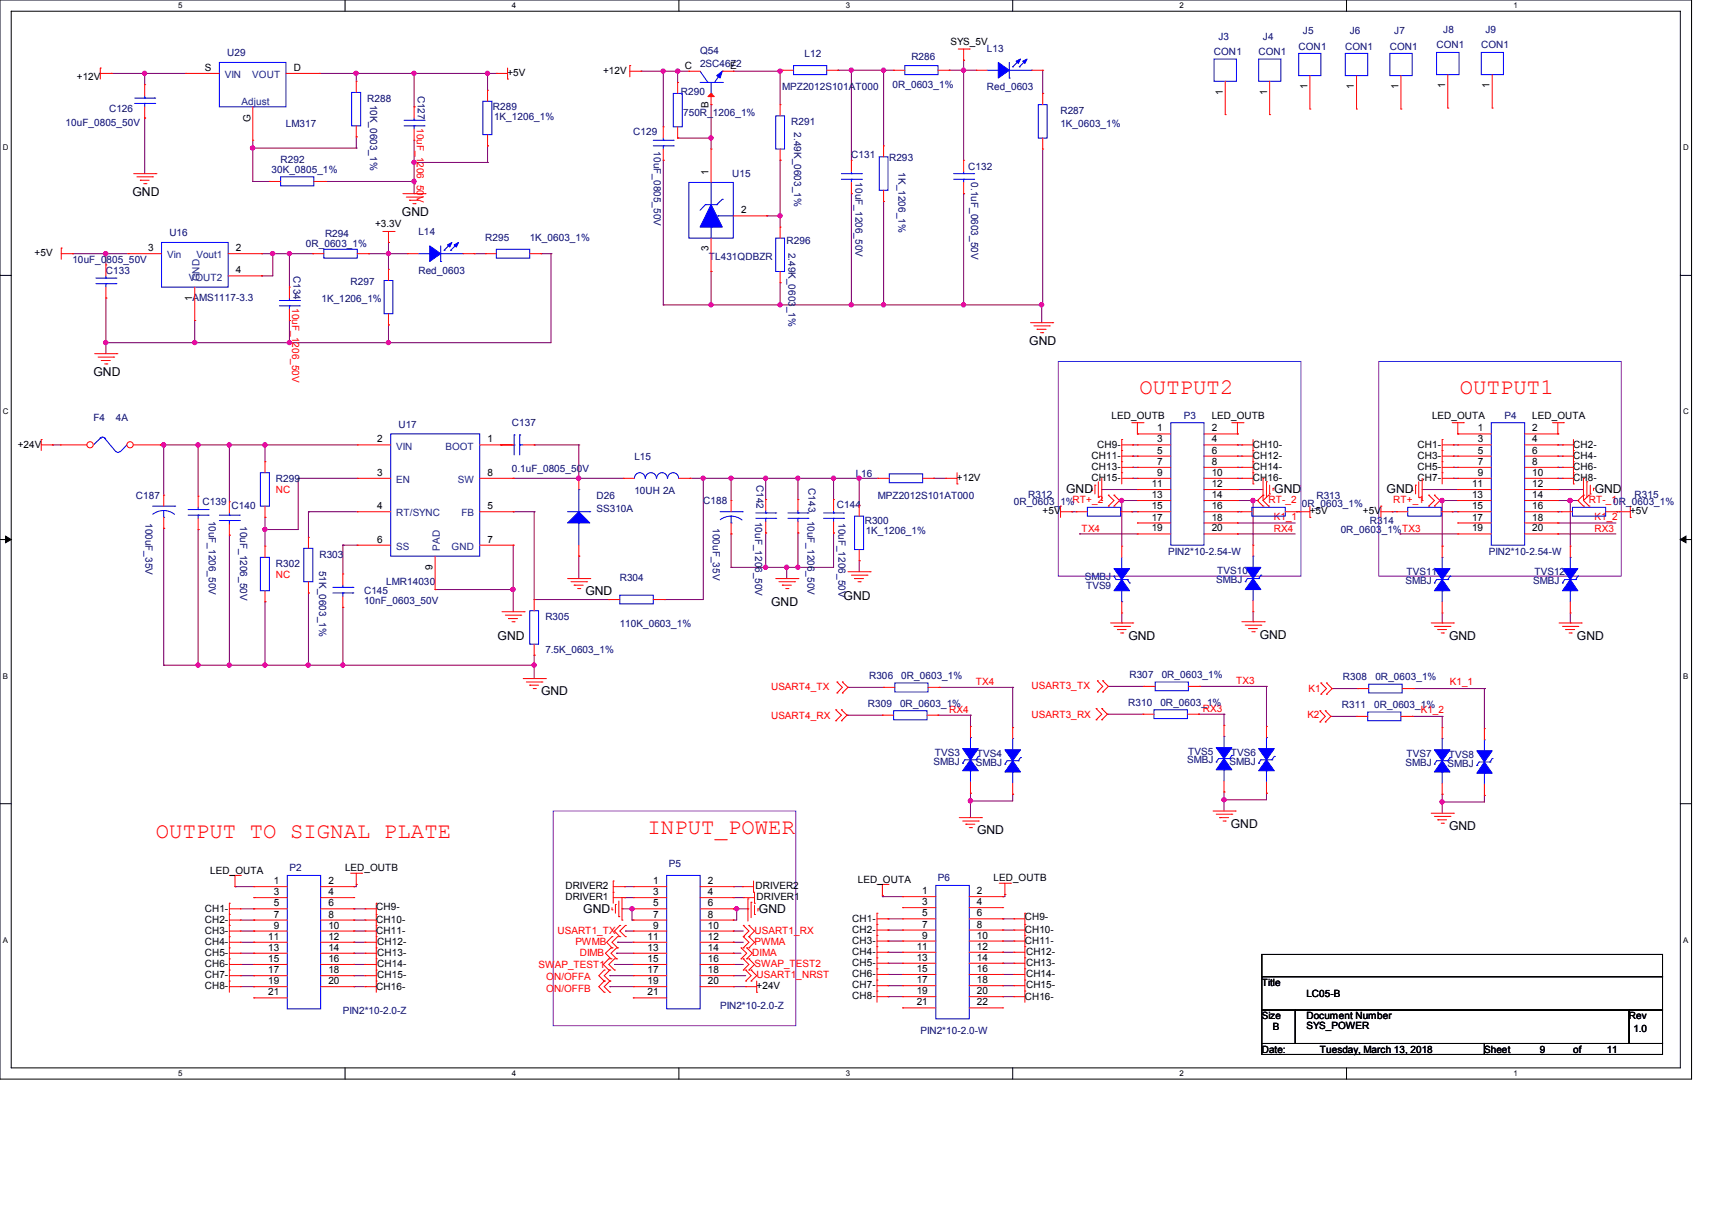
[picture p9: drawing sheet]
<svg xmlns="http://www.w3.org/2000/svg" width="297mm" height="210mm" viewBox="0 0 297 210" stroke-linecap="round" stroke-linejoin="round" font-family="sans-serif">
<defs><g id="words">
<g font-size="3.9" fill="#f00">
<text x="197.7" y="68.4">OUTPUT2</text>
<text x="253.3" y="68.4">OUTPUT1</text>
<text x="27.1" y="145.4">OUTPUT TO SIGNAL PLATE</text>
<text x="112.3" y="144.8">INPUT_POWER</text>
</g>
<g font-size="2.1">
<text x="23" y="34">GND</text>
<text x="69.7" y="37.5">GND</text>
<text x="178.6" y="59.9">GND</text>
<text x="16.2" y="65.3">GND</text>
<text x="185" y="85.6">GND</text>
<text x="221.1" y="85.6">GND</text>
<text x="240.5" y="85.6">GND</text>
<text x="276.7" y="85.6">GND</text>
<text x="101.6" y="103.3">GND</text>
<text x="133.8" y="105.2">GND</text>
<text x="146.3" y="104.1">GND</text>
<text x="86.3" y="111">GND</text>
<text x="195.8" y="111">GND</text>
<text x="218.5" y="110.8">GND</text>
<text x="251.4" y="111">GND</text>
<text x="273.6" y="111">GND</text>
<text x="93.9" y="120.7">GND</text>
<text x="213.5" y="143.6">GND</text>
<text x="169.5" y="144.8">GND</text>
<text x="251.4" y="144.1">GND</text>
<text x="101.2" y="158.5">GND</text>
<text x="131.7" y="158.5">GND</text>
</g>
<g font-size="1.7" fill="#000080">
<text x="226" y="5.9">J5</text>
<text x="234.2" y="5.9">J6</text>
<text x="241.9" y="5.9">J7</text>
<text x="250.4" y="5.7">J8</text>
<text x="257.7" y="5.7">J9</text>
<text x="39.4" y="9.7">U29</text>
<text x="121.4" y="9.4">Q54</text>
<text x="121.4" y="11.7">2SC4672</text>
<text x="139.6" y="9.9">L12</text>
<text x="158.1" y="10.5">R286</text>
<text x="171.2" y="9">L13</text>
<text x="210.6" y="9.5">CON1</text>
<text x="211.4" y="6.9">J3</text>
<text x="218.3" y="9.5">CON1</text>
<text x="219.1" y="6.9">J4</text>
<text x="225.3" y="8.6">CON1</text>
<text x="233.4" y="8.6">CON1</text>
<text x="241.1" y="8.6">CON1</text>
<text x="249.2" y="8.4">CON1</text>
<text x="256.9" y="8.4">CON1</text>
<text x="63.7" y="17.7">R288</text>
<text x="72.5" y="16.6" transform="rotate(90 72.5 16.6)">C127</text>
<text x="118.1" y="16.5">R290</text>
<text x="135.7" y="15.7">MPZ2012S101AT000</text>
<text x="154.8" y="15.3">0R_0603_1%</text>
<text x="171.2" y="15.7">Red_0603</text>
<text x="11.4" y="21.9">10uF_0805_50V</text>
<text x="18.9" y="19.4">C126</text>
<text x="49.6" y="22.1">LM317</text>
<text x="64.2" y="18.2" transform="rotate(90 64.2 18.2)">10K_0603_1%</text>
<text x="85.5" y="19">R289</text>
<text x="85.7" y="20.7">1K_1206_1%</text>
<text x="109.8" y="23.5">C129</text>
<text x="118.5" y="20.2">750R_1206_1%</text>
<text x="137.3" y="21.7">R291</text>
<text x="137.8" y="23" transform="rotate(90 137.8 23)">2.49K_0603_1%</text>
<text x="184" y="19.8">R287</text>
<text x="184" y="22.1">1K_0603_1%</text>
<text x="48.7" y="28.3">R292</text>
<text x="113.4" y="26.3" transform="rotate(90 113.4 26.3)">10uF_0805_50V</text>
<text x="147.7" y="27.5">C131</text>
<text x="154.2" y="27.9">R293</text>
<text x="155.9" y="29.9" transform="rotate(90 155.9 29.9)">1K_1206_1%</text>
<text x="168" y="29.4">C132</text>
<text x="47.1" y="30">30K_0805_1%</text>
<text x="127" y="30.8">U15</text>
<text x="148.4" y="31.7" transform="rotate(90 148.4 31.7)">10uF_1206_50V</text>
<text x="168.5" y="31.7" transform="rotate(90 168.5 31.7)">0.1uF_0603_50V</text>
<text x="29.4" y="41">U16</text>
<text x="56.4" y="41.2">R294</text>
<text x="72.6" y="40.8">L14</text>
<text x="84.2" y="41.8">R295</text>
<text x="91.9" y="41.8">1K_0603_1%</text>
<text x="12.6" y="45.6">10uF_0805_50V</text>
<text x="18.4" y="47.6">C133</text>
<text x="50.9" y="47.9" transform="rotate(90 50.9 47.9)">C134</text>
<text x="53.1" y="42.9">0R_0603_1%</text>
<text x="72.6" y="47.6">Red_0603</text>
<text x="123" y="45">TL431QDBZR</text>
<text x="136.5" y="42.4">R296</text>
<text x="136.8" y="43.9" transform="rotate(90 136.8 43.9)">2.49K_0603_1%</text>
<text x="33.4" y="52.2">AMS1117-3.3</text>
<text x="55.8" y="52.4">1K_1206_1%</text>
<text x="60.8" y="49.5">R297</text>
<text x="16.2" y="73.1">F4</text>
<text x="20.1" y="73.1">4A</text>
<text x="69.1" y="74.2">U17</text>
<text x="88.8" y="74">C137</text>
<text x="205.4" y="72.6">P3</text>
<text x="261" y="72.6">P4</text>
<text x="47.9" y="83.7">R299</text>
<text x="88.8" y="81.9">0.1uF_0805_50V</text>
<text x="110.1" y="79.8">L15</text>
<text x="148.4" y="82.7">L16</text>
<text x="23.6" y="86.6">C187</text>
<text x="35.1" y="87.7">C139</text>
<text x="40.2" y="88.3">C140</text>
<text x="103.5" y="86.6">D26</text>
<text x="103.5" y="88.9">SS310A</text>
<text x="110.1" y="85.8">10UH 2A</text>
<text x="122" y="87.5">C188</text>
<text x="131.2" y="84.2" transform="rotate(90 131.2 84.2)">C142</text>
<text x="140.3" y="84.8" transform="rotate(90 140.3 84.8)">C143</text>
<text x="145.2" y="88.1">C144</text>
<text x="152.3" y="86.6">MPZ2012S101AT000</text>
<text x="175.9" y="87.7">0R_0603_1%RT+_2</text>
<text x="178.4" y="86.4">R312</text>
<text x="225.9" y="87.9">0R_0603_1%</text>
<text x="228.4" y="86.6">R313</text>
<text x="283.6" y="86.4">R315</text>
<text x="25.2" y="90.8" transform="rotate(90 25.2 90.8)">100uF_35V</text>
<text x="36.2" y="90.3" transform="rotate(90 36.2 90.3)">10uF_1206_50V</text>
<text x="41.7" y="91.3" transform="rotate(90 41.7 91.3)">10uF_1206_50V</text>
<text x="123.7" y="91.7" transform="rotate(90 123.7 91.7)">100uF_35V</text>
<text x="131" y="90.6" transform="rotate(90 131 90.6)">10uF_1206_50V</text>
<text x="140.1" y="90.3" transform="rotate(90 140.1 90.3)">10uF_1206_50V</text>
<text x="145.5" y="90.8" transform="rotate(90 145.5 90.8)">10uF_1206_50V</text>
<text x="150" y="91">R300</text>
<text x="150.2" y="92.8">1K_1206_1%</text>
<text x="232.6" y="92.5">0R_0603_1%TX3</text>
<text x="237.6" y="91">R314</text>
<text x="47.9" y="98.3">R302</text>
<text x="55.4" y="99.1" transform="rotate(90 55.4 99.1)">51K_0603_1%</text>
<text x="55.4" y="96.8">R303</text>
<text x="67" y="101.6">LMR14030</text>
<text x="107.5" y="100.8">R304</text>
<text x="188.2" y="100.7">SMBJ</text>
<text x="202.7" y="96.4">PIN2*10-2.54-W</text>
<text x="211" y="101.2">SMBJ</text>
<text x="211.2" y="99.7">TVS10</text>
<text x="243.8" y="101.4">SMBJ</text>
<text x="244" y="99.9">TVS11</text>
<text x="258.3" y="96.4">PIN2*10-2.54-W</text>
<text x="266" y="101.4">SMBJ</text>
<text x="266.2" y="99.9">TVS12</text>
<text x="63.2" y="103.2">C145</text>
<text x="63.2" y="104.9">10nF_0603_50V</text>
<text x="94.6" y="107.6">R305</text>
<text x="188.4" y="102.2">TVS9</text>
<text x="94.6" y="113.4">7.5K_0603_1%</text>
<text x="107.5" y="108.8">110K_0603_1%</text>
<text x="150.8" y="117.9">R306</text>
<text x="156.4" y="117.9">0R_0603_1%</text>
<text x="195.9" y="117.6">R307</text>
<text x="201.5" y="117.6">0R_0603_1%</text>
<text x="233" y="118">R308</text>
<text x="238.6" y="118">0R_0603_1%</text>
<text x="150.6" y="122.7">R309</text>
<text x="156.2" y="122.7">0R_0603_1%</text>
<text x="195.7" y="122.5">R310</text>
<text x="201.3" y="122.5">0R_0603_1%</text>
<text x="232.8" y="122.9">R311</text>
<text x="238.4" y="122.9">0R_0603_1%</text>
<text x="162.2" y="131.1">TVS3</text>
<text x="169.5" y="131.4">TVS4</text>
<text x="206.1" y="131">TVS5</text>
<text x="213.5" y="131.1">TVS6</text>
<text x="244" y="131.4">TVS7</text>
<text x="251.4" y="131.5">TVS8</text>
<text x="162" y="132.7">SMBJ</text>
<text x="169.3" y="132.9">SMBJ</text>
<text x="206" y="132.5">SMBJ</text>
<text x="213.3" y="132.7">SMBJ</text>
<text x="243.8" y="132.9">SMBJ</text>
<text x="251.1" y="133.1">SMBJ</text>
<text x="50.2" y="151.2">P2</text>
<text x="116" y="150.5">P5</text>
<text x="162.7" y="153">P6</text>
<text x="59.5" y="175.9">PIN2*10-2.0-Z</text>
<text x="124.9" y="175.2">PIN2*10-2.0-Z</text>
<text x="159.7" y="179.4">PIN2*10-2.0-W</text>
</g>
<g font-size="1.7">
<text x="118.8" y="11.9">C</text>
<text x="126.7" y="11.9">E</text>
<text x="164.9" y="7.8">SYS_5V</text>
<text x="13.3" y="13.8">+12V</text>
<text x="35.6" y="12.3">S</text>
<text x="51" y="12.3">D</text>
<text x="88" y="13.2">+5V</text>
<text x="104.6" y="12.8">+12V</text>
<text x="212.1" y="16.4" transform="rotate(-90 212.1 16.4)">1</text>
<text x="219.8" y="16.4" transform="rotate(-90 219.8 16.4)">1</text>
<text x="226.8" y="15.5" transform="rotate(-90 226.8 15.5)">1</text>
<text x="234.9" y="15.5" transform="rotate(-90 234.9 15.5)">1</text>
<text x="242.6" y="15.5" transform="rotate(-90 242.6 15.5)">1</text>
<text x="250.7" y="15.3" transform="rotate(-90 250.7 15.3)">1</text>
<text x="258.4" y="15.3" transform="rotate(-90 258.4 15.3)">1</text>
<text x="43.4" y="21.3" transform="rotate(-90 43.4 21.3)">G</text>
<text x="122.9" y="18.7" transform="rotate(-90 122.9 18.7)">B</text>
<text x="122.9" y="30.3" transform="rotate(-90 122.9 30.3)">1</text>
<text x="65.1" y="39.5">+3.3V</text>
<text x="128.6" y="37">2</text>
<text x="6" y="44.5">+5V</text>
<text x="25.7" y="43.6">3</text>
<text x="40.9" y="43.6">2</text>
<text x="40.9" y="47.5">4</text>
<text x="122.9" y="43.6" transform="rotate(-90 122.9 43.6)">3</text>
<text x="33.4" y="52.2" transform="rotate(-90 33.4 52.2)">1</text>
<text x="3.1" y="77.7">+24V</text>
<text x="65.4" y="76.8">2</text>
<text x="84.6" y="76.8">1</text>
<text x="190.4" y="77.7">CH9-</text>
<text x="192.9" y="72.6">LED_OUTB</text>
<text x="200.8" y="74.9">1</text>
<text x="200.8" y="76.8">3</text>
<text x="210.2" y="72.6">LED_OUTB</text>
<text x="210.2" y="74.9">2</text>
<text x="210.2" y="76.8">4</text>
<text x="217.4" y="77.7">CH10-</text>
<text x="245.9" y="77.7">CH1-</text>
<text x="248.4" y="72.6">LED_OUTA</text>
<text x="256.3" y="74.9">1</text>
<text x="256.3" y="76.8">3</text>
<text x="265.8" y="72.6">LED_OUTA</text>
<text x="265.8" y="74.9">2</text>
<text x="265.8" y="76.8">4</text>
<text x="272.9" y="77.7">CH2-</text>
<text x="65.4" y="82.6">3</text>
<text x="84.6" y="82.6">8</text>
<text x="166" y="83.5">+12V</text>
<text x="189.4" y="79.6">CH11-</text>
<text x="189.4" y="81.5">CH13-</text>
<text x="189.4" y="83.5">CH15-</text>
<text x="200.8" y="78.7">5</text>
<text x="200.8" y="80.7">7</text>
<text x="200.8" y="82.6">9</text>
<text x="210.2" y="78.7">6</text>
<text x="210.2" y="80.7">8</text>
<text x="210.2" y="82.6">10</text>
<text x="217.4" y="83.5">CH16-</text>
<text x="217.4" y="81.5">CH14-</text>
<text x="217.4" y="79.6">CH12-</text>
<text x="245.9" y="79.6">CH3-</text>
<text x="245.9" y="81.5">CH5-</text>
<text x="245.9" y="83.5">CH7-</text>
<text x="256.3" y="78.7">5</text>
<text x="256.3" y="80.7">7</text>
<text x="256.3" y="82.6">9</text>
<text x="265.8" y="78.7">6</text>
<text x="265.8" y="80.7">8</text>
<text x="265.8" y="82.6">10</text>
<text x="272.9" y="83.5">CH8-</text>
<text x="272.9" y="81.5">CH6-</text>
<text x="272.9" y="79.6">CH4-</text>
<text x="65.4" y="88.4">4</text>
<text x="84.6" y="88.4">5</text>
<text x="180.9" y="89.3">+5V</text>
<text x="199.8" y="84.5">11</text>
<text x="199.8" y="86.4">13</text>
<text x="199.8" y="88.4">15</text>
<text x="210.2" y="84.5">12</text>
<text x="210.2" y="86.4">14</text>
<text x="210.2" y="88.4">16</text>
<text x="227.2" y="89.3">+5V</text>
<text x="236.5" y="89.3">+5V</text>
<text x="255.4" y="84.5">11</text>
<text x="255.4" y="86.4">13</text>
<text x="255.4" y="88.4">15</text>
<text x="265.8" y="84.5">12</text>
<text x="265.8" y="86.4">14</text>
<text x="265.8" y="88.4">16</text>
<text x="282.8" y="89.3">+5V</text>
<text x="65.4" y="94.2">6</text>
<text x="84.6" y="94.2">7</text>
<text x="199.8" y="90.3">17</text>
<text x="199.8" y="92.2">19</text>
<text x="210.2" y="90.3">18</text>
<text x="210.2" y="92.2">20</text>
<text x="255.4" y="90.3">17</text>
<text x="255.4" y="92.2">19</text>
<text x="265.8" y="90.3">18</text>
<text x="265.8" y="92.2">20</text>
<text x="75.1" y="98.8" transform="rotate(-90 75.1 98.8)">9</text>
<text x="36.5" y="151.6">LED_OUTA</text>
<text x="47.5" y="153.5">1</text>
<text x="47.5" y="155.4">3</text>
<text x="57" y="153.5">2</text>
<text x="57" y="155.4">4</text>
<text x="59.9" y="151.2">LED_OUTB</text>
<text x="98.1" y="154.3">DRIVER2</text>
<text x="113.3" y="153.5">1</text>
<text x="113.3" y="155.4">3</text>
<text x="122.8" y="153.5">2</text>
<text x="122.8" y="155.4">4</text>
<text x="131.1" y="154.3">DRIVER2</text>
<text x="148.8" y="153.2">LED_OUTA</text>
<text x="160" y="155.2">1</text>
<text x="169.5" y="155.2">2</text>
<text x="172.4" y="153">LED_OUTB</text>
<text x="35.5" y="158.2">CH1-</text>
<text x="35.5" y="160.1">CH2-</text>
<text x="47.5" y="157.3">5</text>
<text x="47.5" y="159.3">7</text>
<text x="47.5" y="161.2">9</text>
<text x="57" y="157.3">6</text>
<text x="57" y="159.3">8</text>
<text x="57" y="161.2">10</text>
<text x="65.3" y="158">CH9-</text>
<text x="65.3" y="160.1">CH10-</text>
<text x="98.1" y="156.3">DRIVER1</text>
<text x="113.3" y="157.3">5</text>
<text x="113.3" y="159.3">7</text>
<text x="113.3" y="161.2">9</text>
<text x="122.8" y="157.3">6</text>
<text x="122.8" y="159.3">8</text>
<text x="122.8" y="161.2">10</text>
<text x="131.3" y="156.3">DRIVER1</text>
<text x="147.9" y="159.9">CH1-</text>
<text x="147.9" y="161.8">CH2-</text>
<text x="160" y="157.1">3</text>
<text x="160" y="159">5</text>
<text x="160" y="161">7</text>
<text x="169.5" y="157.1">4</text>
<text x="169.5" y="159">6</text>
<text x="169.5" y="161">8</text>
<text x="177.8" y="159.7">CH9-</text>
<text x="177.8" y="161.8">CH10-</text>
<text x="35.5" y="162.1">CH3-</text>
<text x="35.5" y="165.9">CH5-</text>
<text x="35.5" y="167.9">CH6-</text>
<text x="35.5" y="164">CH4-</text>
<text x="46.5" y="163.1">11</text>
<text x="46.5" y="165">13</text>
<text x="46.5" y="167">15</text>
<text x="57" y="163.1">12</text>
<text x="57" y="165">14</text>
<text x="57" y="167">16</text>
<text x="65.3" y="162.1">CH11-</text>
<text x="65.4" y="164">CH12-</text>
<text x="65.4" y="165.9">CH13-</text>
<text x="65.4" y="167.9">CH14-</text>
<text x="112.3" y="163.1">11</text>
<text x="112.3" y="165">13</text>
<text x="112.3" y="167">15</text>
<text x="122.8" y="163.1">12</text>
<text x="122.8" y="165">14</text>
<text x="122.8" y="167">16</text>
<text x="147.9" y="163.8">CH3-</text>
<text x="147.9" y="167.6">CH5-</text>
<text x="147.9" y="165.7">CH4-</text>
<text x="159" y="164.8">11</text>
<text x="159" y="166.8">13</text>
<text x="160" y="162.9">9</text>
<text x="169.5" y="162.9">10</text>
<text x="169.5" y="164.8">12</text>
<text x="169.5" y="166.8">14</text>
<text x="177.8" y="163.8">CH11-</text>
<text x="178" y="165.7">CH12-</text>
<text x="178" y="167.6">CH13-</text>
<text x="35.5" y="169.8">CH7-</text>
<text x="35.5" y="171.7">CH8-</text>
<text x="46.5" y="168.9">17</text>
<text x="46.5" y="170.8">19</text>
<text x="46.5" y="172.8">21</text>
<text x="57" y="168.9">18</text>
<text x="57" y="170.8">20</text>
<text x="65.3" y="171.9">CH16-</text>
<text x="65.4" y="169.8">CH15-</text>
<text x="112.3" y="168.9">17</text>
<text x="112.3" y="170.8">19</text>
<text x="112.3" y="172.8">21</text>
<text x="122.8" y="168.9">18</text>
<text x="122.8" y="170.8">20</text>
<text x="131.3" y="171.7">+24V</text>
<text x="147.9" y="171.5">CH7-</text>
<text x="147.9" y="169.6">CH6-</text>
<text x="147.9" y="173.4">CH8-</text>
<text x="159" y="168.7">15</text>
<text x="159" y="170.6">17</text>
<text x="159" y="172.6">19</text>
<text x="169.5" y="168.7">16</text>
<text x="169.5" y="170.6">18</text>
<text x="169.5" y="172.6">20</text>
<text x="177.8" y="173.6">CH16-</text>
<text x="178" y="169.6">CH14-</text>
<text x="178" y="171.5">CH15-</text>
<text x="218.9" y="171.1">Title</text>
<text x="226.6" y="173.1">LC05-B</text>
<text x="159" y="174.5">21</text>
<text x="169.5" y="174.5">22</text>
<text x="218.9" y="176.9">Size</text>
<text x="220.8" y="178.8">B</text>
<text x="226.6" y="176.9">Document Number</text>
<text x="226.6" y="178.6">SYS_POWER</text>
<text x="282.6" y="176.9">Rev</text>
<text x="283.4" y="179">1.0</text>
<text x="218.9" y="182.7">Date:</text>
<text x="229" y="182.7">Tuesday, March 13, 2018</text>
<text x="257.5" y="182.7">Sheet</text>
<text x="267.1" y="182.7">9</text>
<text x="272.9" y="182.7">of</text>
<text x="278.7" y="182.7">11</text>
</g>
<g font-size="1.7" fill="#004080">
<text x="39" y="13.5">VIN</text>
<text x="43.8" y="13.5">VOUT</text>
<text x="41.9" y="18.2">Adjust</text>
<text x="29" y="44.8">Vin</text>
<text x="34.1" y="44.8">Vout1</text>
<text x="32.8" y="48.7">VOUT2</text>
<text x="34.6" y="48.9" transform="rotate(-90 34.6 48.9)">GND</text>
<text x="68.7" y="78">VIN</text>
<text x="68.7" y="83.8">EN</text>
<text x="77.3" y="78">BOOT</text>
<text x="79.4" y="83.8">SW</text>
<text x="68.7" y="89.6">RT/SYNC</text>
<text x="80" y="89.6">FB</text>
<text x="68.7" y="95.4">SS</text>
<text x="76.3" y="95.5" transform="rotate(-90 76.3 95.5)">PAD</text>
<text x="78.4" y="95.4">GND</text>
</g>
<g font-size="1.7" fill="#f00">
<text x="72.3" y="22.2" transform="rotate(90 72.3 22.2)">10uF_1206_50V</text>
<text x="50.7" y="53.5" transform="rotate(90 50.7 53.5)">10uF_1206_50V</text>
<text x="47.9" y="85.6">NC</text>
<text x="220.1" y="87.3">RT-_2</text>
<text x="241.7" y="87.3">RT+_1</text>
<text x="275.6" y="87.3">RT-_10R_0603_1%</text>
<text x="187.6" y="92.3">TX4</text>
<text x="221" y="92.3">RX4</text>
<text x="221" y="90.2">K1_1</text>
<text x="276.6" y="92.3">RX3</text>
<text x="276.6" y="90.2">K1_2</text>
<text x="47.9" y="100.3">NC</text>
<text x="133.8" y="119.8">USART4_TX</text>
<text x="169.3" y="118.9">TX4</text>
<text x="179" y="119.6">USART3_TX</text>
<text x="214.4" y="118.7">TX3</text>
<text x="251.5" y="118.9">K1_1</text>
<text x="133.8" y="124.8">USART4_RX</text>
<text x="164.7" y="123.7">RX4</text>
<text x="179" y="124.6">USART3_RX</text>
<text x="208.7" y="123.6">RX3</text>
<text x="226.8" y="124.6">K2</text>
<text x="227" y="120.1">K1</text>
<text x="246.5" y="123.7">K1_2</text>
<text x="96.7" y="162.1">USART1_TX</text>
<text x="99.8" y="164">PWMB</text>
<text x="100.6" y="165.9">DIMB</text>
<text x="130.5" y="165.9">DIMA</text>
<text x="130.9" y="162.1">USART1_RX</text>
<text x="130.9" y="164">PWMA</text>
<text x="130.9" y="167.9">SWAP_TEST2</text>
<text x="93.4" y="168">SWAP_TEST1</text>
<text x="94.8" y="170.1">ON/OFFA</text>
<text x="94.8" y="172.1">ON/OFFB</text>
<text x="131.3" y="169.8">USART1_NRST</text>
</g>
<g font-size="1.4">
<text x="30.9" y="1.4">5</text>
<text x="88.8" y="1.4">4</text>
<text x="146.7" y="1.4">3</text>
<text x="204.6" y="1.4">2</text>
<text x="262.6" y="1.4">1</text>
<text x=".5" y="26.1">D</text>
<text x="292" y="26.1">D</text>
<text x=".5" y="71.9">C</text>
<text x="292" y="71.9">C</text>
<text x=".5" y="117.8">B</text>
<text x="292" y="117.8">B</text>
<text x=".5" y="163.6">A</text>
<text x="292" y="163.6">A</text>
<text x="30.9" y="186.8">5</text>
<text x="88.8" y="186.8">4</text>
<text x="146.7" y="186.8">3</text>
<text x="204.6" y="186.8">2</text>
<text x="262.6" y="186.8">1</text>
</g>
</g></defs>
<path d="M0 0h293.5v187.3h-293.5zM1.9 1.9h289.6v183.4h-289.6z" fill="none" stroke="#000" stroke-width=".17"/>
<g fill="#fff">
<path d="M30.9 .2h.8v1.5h-.8z"/>
<path d="M30.9 185.5h.8v1.6h-.8z"/>
</g>
<path d="M59.9 0v1.9M59.9 185.3v2" fill="none" stroke="#000" stroke-width=".17"/>
<g fill="#fff">
<path d="M88.8 .2h.8v1.5h-.8z"/>
<path d="M88.8 185.5h.8v1.6h-.8z"/>
</g>
<path d="M117.8 0v1.9M117.8 185.3v2" fill="none" stroke="#000" stroke-width=".17"/>
<g fill="#fff">
<path d="M146.7 .2h.8v1.5h-.8z"/>
<path d="M146.7 185.5h.8v1.6h-.8z"/>
</g>
<path d="M175.7 0v1.9M175.7 185.3v2" fill="none" stroke="#000" stroke-width=".17"/>
<g fill="#fff">
<path d="M204.6 .2h.8v1.5h-.8z"/>
<path d="M204.6 185.5h.8v1.6h-.8z"/>
</g>
<path d="M233.6 0v1.9M233.6 185.3v2" fill="none" stroke="#000" stroke-width=".17"/>
<g fill="#fff">
<path d="M262.6 .2h.7v1.5h-.7z"/>
<path d="M262.6 185.5h.7v1.6h-.7z"/>
<path d="M.5 24.8h1v1.6h-1z"/>
<path d="M292 24.8h1v1.6h-1z"/>
<path d="M.5 70.7h1v1.5h-1z"/>
<path d="M292 70.7h1v1.5h-1z"/>
</g>
<path d="M0 47.8h1.9M291.5 47.8h2" fill="none" stroke="#000" stroke-width=".17"/>
<g fill="#fff">
<path d="M.5 116.5h.9v1.6h-.9z"/>
<path d="M292 116.5h.9v1.6h-.9z"/>
</g>
<path d="M0 93.6h1.9M291.5 93.6h2" fill="none" stroke="#000" stroke-width=".17"/>
<path d="M1 93l.9 .6-.9 .6zM291.5 93.6l1-.6v1.2z" fill="#000" stroke="#000" stroke-width=".17"/>
<g fill="#fff">
<path d="M.5 162.4h.9v1.5h-.9z"/>
<path d="M292 162.4h.9v1.5h-.9z"/>
</g>
<path d="M0 139.5h1.9M291.5 139.5h2M218.9 165.7h69.5v3.8h-69.5zM218.9 169.5h69.5v5.8h-69.5zM218.9 175.3h5.8v5.8h-5.8zM224.7 175.3h57.9v5.8h-57.9zM282.6 175.3h5.8v5.8h-5.8zM218.9 181.1h38.6v1.9h-38.6zM257.5 181.1h30.9v1.9h-30.9z" fill="none" stroke="#000" stroke-width=".17"/>
<path d="M183.6 62.7h42.1v37.3h-42.1zM239.2 62.7h42.1v37.3h-42.1zM96 140.8h42v37.2h-42z" fill="none" stroke="#8000ff" stroke-width=".17"/>
<g fill="none" stroke="#800040" stroke-width=".17">
<path d="M19.3 12.7h.1M19.3 12.7h13M25.1 12.7h.1M25.1 12.7v2M55.4 12.7h30.7M61.8 12.7h.1M61.8 12.7v1.4M71.8 18.5h.1M71.8 12.7h.1M71.8 12.7v5.8M84.6 12.7h.1M84.6 12.7v3"/>
<path d="M86.1 12.7h.1M111.2 12.4h.1M111.2 12.4h8.3M115.1 12.4h.1M115.1 12.4v9.6M117.6 12.4h.1M117.6 12.4v1.9M123.4 18.2h.1M123.4 18.2v7.7M127.2 12.4h.1M127.2 12.4h8.1M135.3 12.2h.1"/>
<path d="M135.3 12.4h.1M135.3 12.2h.4M135.3 12.2v6M145.4 12.2h.1M145.4 12.2h9.6M147.7 12.2h.1M147.7 12.2v15.6M153.3 12.2h.1M153.3 12.2v13.1M164.7 12.2h.1M164.7 12.2h4.6M167.2 12.2h.1"/>
<path d="M167.2 10.5h.1M167.2 10.5v17.3M180.9 16.2h.1M180.9 12.2v4M25.1 20.5h.1M25.1 20.5v9.6M43.9 25.7h.1M43.9 31.5h.1M43.9 24.3v7.2M43.9 25.7h17.9M43.9 31.5h2.8M46.7 31.5h.1"/>
<path d="M56.4 31.5h15.4M61.8 25.7h.1M61.8 23.7h.1M61.8 23.7v2M71.8 28.2h.1M71.8 31.5h.1M71.8 33.6h.1M71.8 24.3v9.3M71.8 28.2h12.8M84.6 28.2h.1M84.6 25.3h.1M84.6 25.3v2.9"/>
<path d="M115.1 27.8h.1M115.1 27.8v25.1M117.6 24h.1M117.6 24h5.8M123.4 24h.1M133 37.5h.1M133 37.5h2.3M135.3 37.5h.1M135.3 27.8h.1M135.3 27.8v11.6M147.7 33.6h.1M147.7 33.6v19.3"/>
<path d="M153.3 35h.1M153.3 35v17.9M167.2 33.6h.1M167.2 33.6v19.3M180.9 25.9v27M12.6 44h.1M12.6 44h9.6M18.4 51.7h.1M18.4 59.5h.1M18.4 44h.1M18.4 44v2M18.4 51.7v9.7"/>
<path d="M33.8 55.6h.1M33.8 59.5h.1M33.8 55.6v3.9M45.4 44h.1M45.4 47.9h.1M45.4 44h8.9M47.3 44h.1M47.3 44v3.9h-1.9M50.2 44h.1M50.2 55.6h.1M50.2 44v5.8M50.2 55.6v3.9"/>
<path d="M54.3 44h.1M63.9 44h.1M63.9 44h6.8M67.4 59.5h.1M67.4 42.1h.1M67.4 44h.1M67.4 56.4h.1M67.4 42.1v4.6M67.4 56.4v3.1M82.3 44h.1M82.3 44h1.9M93.9 44h.1"/>
<path d="M93.9 44h1.7M95.6 44h.1M95.6 44v15.5h-77.2M115.1 52.9h.1M115.1 52.9h65.8M123.4 47.1h.1M123.4 52.9h.1M123.4 47.1v5.8M135.3 52.9h.1M135.3 49.1h.1M135.3 49.1v3.8M147.7 52.9h.1"/>
<path d="M153.3 52.9h.1M180.7 52.9h.1M180.7 52.9v3.1M180.9 52.9h.1M9.1 77.2h.1M9.1 77.2h1.4M27.8 77.2h.1M27.8 77.2h34.2M28.4 77.2h.1M28.4 77.2v8.7M34.4 77.2h.1M34.4 77.2v8.9"/>
<path d="M39.8 77.2h.1M39.8 77.2v9.9M46 77.2h.1M46 77.2v2.9M86.9 77.2h.1M86.9 77.2h2.1M92.7 77.2h.1M92.7 77.2h7.7M100.4 77.2h.1M100.4 77.2v5.8M196.5 77.2h.1M196.5 79.2h.1"/>
<path d="M196.5 77.2h.8M196.5 79.2h.8M214.7 79.2h.1M214.7 77.2h.1M214.7 77.2h.7M214.7 79.2h.7M252.1 77.2h.1M252.1 79.2h.1M252.1 77.2h.8M252.1 79.2h.8M270.3 79.2h.1M270.3 77.2h.1"/>
<path d="M270.3 77.2h.8M270.3 79.2h.8M28.4 91.7h.1M28.4 91.7v23.7M34.4 91.9h.1M34.4 91.9v23.5M39.8 92.9h.1M39.8 92.9v22.5M46 89.8h.1M46 91.9h.1M46 89.8v5M51.7 83h.1"/>
<path d="M51.7 83h10.3M51.7 83v8.9h-5.7M53.5 88.8h.1M53.5 88.8v4.5M53.5 88.8h8.5M59.5 94.6h.1M59.5 94.6v5M59.5 94.6h2.5M89 94.6h.1M89 88.8h.1M89 83h.1M89 83h19.1"/>
<path d="M89 88.8h3.7M89 94.6v11.6M92.7 88.8h.1M92.7 88.8v15.3M100.4 96.5h.1M100.4 83h.1M100.4 96.5v3.9M119.7 83h.1M119.7 83h32.6M122 83h.1M122 83v21.1h-6.7M126.8 98.5h.1"/>
<path d="M126.8 92.7h.1M126.8 83h.1M126.8 83v3.9M126.8 92.7v5.8M132.8 83h.1M132.8 98.5h.1M132.8 92.5h.1M132.8 83v3.7M132.8 92.5v6M136.5 98.5h.1M136.5 98.5v1.9M138.4 98.5h.1"/>
<path d="M138.4 92.5h.1M138.4 83h.1M138.4 83v3.7M138.4 92.5v6M144.6 83h.1M144.6 92.5h.1M144.6 92.5v6h-17.8M144.6 83v3.7M149.1 83h.1M149.1 97.3h.1M149.1 83v4.7M149.1 97.3v1.9"/>
<path d="M162 83h.1M162 83h2.1M185.9 88.8h.1M185.9 88.8h.8M187.3 92.7h.1M187.3 92.7h10M191.1 85h.1M191.1 85h6.2M194.2 86.9h3.1M194.6 86.9h.1M194.6 86.9v7.9M196.3 88.8h.1"/>
<path d="M196.3 88.8h1M196.5 81.1h.1M196.5 83h.1M196.5 81.1h.8M196.5 83h.8M197.3 86.9h.1M214.7 83h.1M214.7 81.1h.1M214.7 85h.1M214.7 92.7h.1M214.7 90.8h.1M214.7 88.8h.1"/>
<path d="M214.7 81.1h.7M214.7 83h.7M214.7 88.8h.6M214.7 85h4.4M214.7 92.7h10M214.7 86.9h3.4M214.7 90.8h10M217.4 86.9h.1M217.4 86.9v7.7M218.1 86.9h.1M224.9 88.8h.1M224.9 88.8h.4"/>
<path d="M241.5 88.8h.1M241.5 88.8h.8M242.9 92.7h.1M242.9 92.7h10M246.7 85h.1M246.7 85h6.2M249.8 86.9h3.1M250.2 86.9h.1M250.2 94.8h.1M250.2 86.9v7.9M251.9 88.8h.1M251.9 88.8h1"/>
<path d="M252.1 81.1h.1M252.1 83h.1M252.1 81.1h.8M252.1 83h.8M252.9 86.9h.1M270.3 83h.1M270.3 81.1h.1M270.3 92.7h.1M270.3 85h.1M270.3 90.8h.1M270.3 88.8h.1M270.3 81.1h.8"/>
<path d="M270.3 83h.8M270.3 88.8h.5M270.3 85h4.4M270.3 92.7h10M270.3 86.9h3.4M270.3 90.8h10M272.4 86.9h.1M272.4 86.9v7.9M273.7 86.9h.1M280.5 88.8h.1M280.5 88.8h.4M28.4 115.4h.1"/>
<path d="M28.4 115.4h64.3M34.4 115.4h.1M39.8 115.4h.1M46 115.4h.1M46 104.4h.1M46 104.4v11M53.5 102.9h.1M53.5 115.4h.1M53.5 102.9v12.5M59.5 115.4h.1M59.5 105.4h.1M59.5 105.4v10"/>
<path d="M75.5 102.3h.1M75.5 102.3h13.5M89 102.3h.1M92.7 113.7h.1M92.7 104.1h.1M92.7 115.4h.1M92.7 113.7v4.1M92.7 104.1h12.9M115.3 104.1h.1M147.1 119.3h.1M147.1 119.3h6.2M162.9 119.3h.1"/>
<path d="M162.9 119.3h12.8M175.7 119.3h.1M175.7 119.3v7M192.3 119.1h.1M192.3 119.1h6.2M194.6 108.1h.1M194.6 106.4v1.7M208.1 119.1h.1M208.1 119.1h11.6M217.4 107.9h.1M217.4 106.2v1.7M219.7 119.1h.1"/>
<path d="M219.7 119.1v7M231.1 119.5h.1M231.1 119.5h4.4M245.2 119.5h12.3M250.2 108.1h.1M250.2 106.4v1.7M257.5 119.5h.1M257.5 119.5v6.9M272.4 108.1h.1M272.4 106.4v1.7M146.9 124.1h.1M146.9 124.1h6.2"/>
<path d="M162.7 124.1h.1M162.7 124.1h5.7M168.4 124.1h.1M168.4 137.7h.1M168.4 139h.1M168.4 124.1v2M168.4 137.7v4.2M175.7 137.8h.1M175.7 137.8v1.2h-7.3M192.1 124h.1M192.1 124h6.2M207.9 124h.1"/>
<path d="M207.9 124h4.4M212.3 124h.1M212.3 137.5h.1M212.3 138.8h.1M212.3 124v1.9M212.3 137.5v3.3M219.7 137.7h.1M219.7 137.7v1.1h-7.4M230.9 124.3h.1M230.9 124.3h4.4M245 124.3h.1M245 124.3h5.2"/>
<path d="M250.2 124.3h.1M250.2 137.8h.1M250.2 139.2h.1M250.2 124.3v2M250.2 137.8v3.3M257.5 138h.1M257.5 138v1.2h-7.3M40.8 153.9h.1M40.8 153.9h3.2M41.7 157.7h2.3M41.7 159.7h2.3M44 157.7h.1"/>
<path d="M44 159.7h.1M61.4 157.7h.1M61.4 159.7h.1M61.4 153.9h.1M61.4 157.7h1.9M61.4 159.7h1.9M61.8 153.5h.1M61.8 153.5v.4h-.4M107.9 157.7h.1M107.9 157.7h2M108.3 155.8h.1M108.3 153.9h.1"/>
<path d="M108.3 155.8h1.6M108.3 153.9h1.6M109.6 157.7h.1M109.6 159.7h.1M109.6 157.7v2M109.6 159.7h.3M127.2 155.8h.1M127.2 157.7h.1M127.2 159.7h.1M127.2 153.9h.1M127.2 155.8h1.7M127.2 157.7h2.6"/>
<path d="M127.2 153.9h1.6M127.8 157.7h.1M127.8 157.7v2h-.6M129.8 157.7h.1M129.8 157.7v.2M153.1 155.4h.1M153.1 155.6h.1M153.1 155.4v.2M153.1 155.6h3.5M154.1 159.5h.1M154.1 159.5h2.5M173.9 155.6h.1"/>
<path d="M173.9 159.5h.1M173.9 159.5h2M174.3 155.2h.1M174.3 155.2v.4h-.4M41.7 161.6h2.3M41.7 163.5h2.3M41.7 171.2h2.3M41.7 169.3h2.3M41.7 165.4h2.3M41.7 167.4h2.3M44 161.6h.1M44 163.5h.1"/>
<path d="M44 165.4h.1M44 167.4h.1M44 169.3h.1M44 171.2h.1M61.4 161.6h.1M61.4 163.5h.1M61.4 165.4h.1M61.4 167.4h.1M61.4 169.3h.1M61.4 171.2h.1M61.4 161.6h1.9M61.4 163.5h1.9"/>
<path d="M61.4 171.2h1.9M61.4 169.3h1.9M61.4 165.4h1.9M61.4 167.4h1.9M105.8 169.3h.1M105.8 171.2h.1M105.8 171.2h4.1M105.8 169.3h4.1M106.6 167.4h.1M106.6 167.4h3.3M107 165.4h.1M107 165.4h2.9"/>
<path d="M107.1 163.5h.1M107.1 163.5h2.8M108.5 161.6h.1M108.5 161.6h1.4M127.2 161.6h.1M127.2 163.5h.1M127.2 171.2h.1M127.2 169.3h.1M127.2 165.4h.1M127.2 167.4h.1M127.2 161.6h1.7M127.2 163.5h1.7"/>
<path d="M127.2 171.2h2.2M127.2 169.3h2.2M127.2 165.4h1.4M127.2 167.4h1.7M154.1 161.4h.1M154.1 163.3h.1M154.1 165.3h.1M154.1 167.2h.1M154.1 169.1h.1M154.1 171.1h.1M154.1 173h.1M154.1 161.4h2.5"/>
<path d="M154.1 163.3h2.5M154.1 165.3h2.5M154.1 167.2h2.5M154.1 169.1h2.5M154.1 171.1h2.5M154.1 173h2.5M173.9 161.4h.1M173.9 163.3h.1M173.9 165.3h.1M173.9 167.2h.1M173.9 169.1h.1M173.9 171.1h.1"/>
<path d="M173.9 173h.1M173.9 161.4h2M173.9 163.3h2M173.9 165.3h2M173.9 167.2h2M173.9 169.1h2M173.9 171.1h2M173.9 173h2"/>
</g>
<g fill="#f0f" stroke="#f0f" stroke-width=".17">
<circle cx="50.2" cy="44" r=".36"/>
<circle cx="18.3" cy="44" r=".37"/>
<circle cx="18.3" cy="59.5" r=".37"/>
<circle cx="50.2" cy="59.5" r=".36"/>
<circle cx="33.8" cy="59.5" r=".37"/>
<circle cx="47.3" cy="44" r=".37"/>
<circle cx="67.4" cy="59.5" r=".36"/>
<circle cx="109.7" cy="157.7" r=".37"/>
<circle cx="127.8" cy="157.7" r=".36"/>
<circle cx="149" cy="83" r=".36"/>
<circle cx="144.6" cy="83" r=".36"/>
<circle cx="53.5" cy="115.4" r=".37"/>
<circle cx="46" cy="115.4" r=".36"/>
<circle cx="92.6" cy="115.4" r=".36"/>
<circle cx="59.5" cy="115.4" r=".36"/>
<circle cx="45.9" cy="77.2" r=".37"/>
<circle cx="89" cy="102.3" r=".37"/>
<circle cx="138.4" cy="98.4" r=".36"/>
<circle cx="100.4" cy="83" r=".37"/>
<circle cx="122" cy="83" r=".36"/>
<circle cx="138.4" cy="83" r=".36"/>
<circle cx="132.8" cy="83" r=".36"/>
<circle cx="126.8" cy="83" r=".36"/>
<circle cx="136.5" cy="98.4" r=".36"/>
<circle cx="132.8" cy="98.4" r=".36"/>
<circle cx="39.8" cy="77.2" r=".37"/>
<circle cx="34.3" cy="77.2" r=".37"/>
<circle cx="28.4" cy="77.2" r=".37"/>
<circle cx="39.8" cy="115.4" r=".36"/>
<circle cx="34.4" cy="115.4" r=".36"/>
<circle cx="46" cy="91.9" r=".36"/>
<circle cx="67.4" cy="44" r=".36"/>
<circle cx="25.1" cy="12.7" r=".36"/>
<circle cx="43.8" cy="25.7" r=".37"/>
<circle cx="71.8" cy="12.7" r=".36"/>
<circle cx="84.6" cy="12.7" r=".36"/>
<circle cx="71.8" cy="28.2" r=".36"/>
<circle cx="61.8" cy="12.7" r=".37"/>
<circle cx="117.6" cy="12.3" r=".37"/>
<circle cx="123.3" cy="23.9" r=".36"/>
<circle cx="135.3" cy="12.3" r=".36"/>
<circle cx="135.3" cy="37.4" r=".36"/>
<circle cx="115" cy="12.3" r=".36"/>
<circle cx="153.3" cy="12.2" r=".36"/>
<circle cx="147.7" cy="12.2" r=".36"/>
<circle cx="167.2" cy="52.9" r=".36"/>
<circle cx="153.3" cy="52.9" r=".36"/>
<circle cx="147.7" cy="52.9" r=".36"/>
<circle cx="167.2" cy="12.2" r=".36"/>
<circle cx="123.3" cy="52.9" r=".36"/>
<circle cx="135.3" cy="52.9" r=".36"/>
<circle cx="71.8" cy="31.5" r=".36"/>
<circle cx="180.7" cy="52.9" r=".37"/>
<circle cx="168.3" cy="139" r=".37"/>
<circle cx="212.4" cy="138.8" r=".37"/>
<circle cx="250.2" cy="139.2" r=".36"/>
<circle cx="194.6" cy="86.9" r=".37"/>
<circle cx="217.3" cy="86.9" r=".37"/>
<circle cx="250.2" cy="86.9" r=".37"/>
<circle cx="272.4" cy="86.9" r=".38"/>
</g>
<g fill="none" stroke="#f00" stroke-width=".17">
<path d="M17.4 11.8h.1M17.4 12.7h1.9M17.4 11.8v1.9M19.3 12.7h.1M25.1 14.7h.1M25.1 14.7v1.9M25.1 18.5v2M32.3 12.7h.1M32.3 12.7h5.8M43.9 18.5v5.8M49.6 12.7h5.8M55.4 12.7h.1"/>
<path d="M61.8 14.1h.1M61.8 14.1v1.9M71.8 18.5h.1M71.8 18.5v2M84.6 15.7h.1M84.6 15.7v1.9M86.1 12.7h.1M86.1 12.7h2M88.1 13.7h.1M88.1 11.8v1.9M109.3 11.4h.1M109.3 12.4h1.9"/>
<path d="M109.3 11.4v1.9M111.2 12.4h.1M117.6 14.3h.1M117.6 14.3v1.9M119.5 12.4h.1M119.5 12.4h2M123.4 18.2h.1M123.4 16.2v2M125.3 12.4h1.9M127.2 12.4h.1M135.3 18.2h.1M135.3 18.2v1.9"/>
<path d="M135.7 12.2h.1M135.7 12.2h2M143.4 12.2h2M145.4 12.2h.1M155 12.2h.1M155 12.2h2M162.7 12.2h2M164.7 12.2h.1M166.2 8.5h1.9M167.2 10.5h.1M167.2 8.5v2M168.1 8.5h.1"/>
<path d="M169.3 12.2h.1M169.3 12.2h1.9M179 12.2h1.9M180.9 16.2h.1M180.9 12.2h.1M180.9 16.2v2M212.6 19.9h.1M212.6 14.1v5.8M220.3 19.9h.1M220.3 14.1v5.8M227.2 18.9h.1M227.2 13.1v5.8"/>
<path d="M235.3 18.9h.1M235.3 13.1v5.8M243 18.9h.1M243 13.1v5.8M251.2 18.8h.1M251.2 13v5.8M258.9 18.8h.1M258.9 13v5.8M23.2 30.1h3.9M23.7 30.7h2.8M24.3 31.3h.1M24.3 31.3h1.6"/>
<path d="M24.9 31.9h.4M25.1 20.5h.1M25.3 31.9h.1M26.5 30.7h.1M27.1 30.1h.1M43.9 24.3h.1M46.7 31.5h.1M46.7 31.5h2M54.4 31.5h2M56.4 31.5h.1M61.8 23.7h.1M61.8 21.8v1.9"/>
<path d="M69.9 33.6h3.8M70.5 34.2h2.7M71 34.8h.1M71 34.8h1.6M71.6 35.3h.4M71.8 24.3h.1M71.8 22.4v1.9M72 35.3h.1M73.2 34.2h.1M73.7 33.6h.1M84.6 25.3h.1M84.6 23.4v1.9"/>
<path d="M115.1 22h.1M115.1 27.8h.1M115.1 22v2M115.1 25.9v1.9M117.6 24h.1M117.6 22v2M135.3 27.8h.1M135.3 39.4h.1M135.3 25.9v1.9M135.3 39.4v1.9M147.7 27.8h.1M147.7 33.6h.1"/>
<path d="M147.7 27.8v2M147.7 31.7v1.9M153.3 35h.1M153.3 25.3h.1M153.3 25.3v1.9M153.3 33v2M167.2 27.8h.1M167.2 33.6h.1M167.2 27.8v2M167.2 31.7v1.9M180.9 25.9h.1M180.9 24v1.9"/>
<path d="M10.6 43.1h.1M10.6 44h2M10.6 43.1v1.9M12.6 44h.1M18.4 46h.1M18.4 51.7h.1M18.4 46v1.9M18.4 49.8v1.9M22.2 44h.1M22.2 44h5.8M33.8 55.6h.1M33.8 49.8v5.8"/>
<path d="M39.6 44h5.8M39.6 47.9h5.8M45.4 44h.1M45.4 47.9h.1M50.2 49.8h.1M50.2 55.6h.1M50.2 49.8v1.9M50.2 53.7v1.9M54.3 44h.1M54.3 44h1.9M62 44h1.9M63.9 44h.1"/>
<path d="M66.4 40.2h2M67.4 42.1h.1M67.4 40.2v1.9M68.4 40.2h.1M70.7 44h.1M70.7 44h1.9M80.3 44h2M82.3 44h.1M84.2 44h.1M84.2 44h1.9M91.9 44h2M93.9 44h.1"/>
<path d="M135.3 49.1h.1M135.3 47.1v2M178.8 56h3.8M179.4 56.6h2.6M179.9 57.1h.1M179.9 57.1h1.6M180.5 57.7h.4M180.9 57.7h.1M182 56.6h.1M182.6 56h.1M7.2 76.3h.1M7.2 77.2h1.9"/>
<path d="M7.2 76.3v1.9M9.1 77.2h.1M16.4 61.4h3.9M17 62h2.7M17.6 62.6h.1M17.6 62.6h1.5M18.2 63.2h.3M18.5 63.2h.1M19.7 62h.1M20.3 61.4h.1M62 77.2h.1M62 77.2h5.8"/>
<path d="M83.2 77.2h5.8M86.9 77.2h.1M89 77.2h.1M90.8 77.2h1.9M92.7 77.2h.1M194.6 76.3h.1M194.6 78.2h.1M194.6 77.2h1.9M194.6 79.2h1.9M194.6 76.3v7.7M196.3 73.4h2M196.5 77.2h.1"/>
<path d="M196.5 79.2h.1M197.3 75.3h.1M197.3 77.2h.1M197.3 79.2h.1M197.3 77.2h5.8M197.3 79.2h5.8M197.3 73.4v1.9M197.3 75.3h5.8M198.3 73.4h.1M208.9 77.2h5.8M208.9 79.2h5.8M208.9 75.3h5.8"/>
<path d="M213.7 73.4h1.9M214.7 75.3h.1M214.7 77.2h.1M214.7 79.2h.1M214.7 73.4v1.9M215.4 79.2h.1M215.4 77.2h.1M215.4 77.2h2M215.4 79.2h2M215.6 73.4h.1M217.4 78.2h.1M217.4 76.3v7.7"/>
<path d="M250.2 76.3h.1M250.2 78.2h.1M250.2 77.2h1.9M250.2 76.3v7.7M250.2 79.2h1.9M251.9 73.4h2M252.1 77.2h.1M252.1 79.2h.1M252.9 75.3h.1M252.9 77.2h.1M252.9 79.2h.1M252.9 73.4v1.9"/>
<path d="M252.9 77.2h5.8M252.9 79.2h5.8M252.9 75.3h5.8M253.9 73.4h.1M264.5 77.2h5.8M264.5 79.2h5.8M264.5 75.3h5.8M269.3 73.4h1.9M270.3 75.3h.1M270.3 77.2h.1M270.3 79.2h.1M270.3 73.4v1.9"/>
<path d="M271.1 79.2h.1M271.1 77.2h.1M271.1 77.2h1.9M271.1 79.2h1.9M271.2 73.4h.1M273 78.2h.1M273 76.3v7.7M28.4 85.9h.1M28.4 91.7h.1M28.4 85.9v1.9M28.4 89.8v1.9M34.4 86.1h.1"/>
<path d="M34.4 91.9h.1M34.4 86.1v2M34.4 90v1.9M39.8 87.1h.1M39.8 92.9h.1M39.8 87.1v1.9M39.8 90.9v2M46 94.8h.1M46 80.1h.1M46 89.8h.1M46 80.1v1.9M46 87.8v2"/>
<path d="M46 94.8v1.9M53.5 93.3h.1M53.5 93.3v1.9M59.5 99.6h.1M59.5 99.6v2M62 83h.1M62 88.8h.1M62 94.6h.1M62 83h5.8M62 88.8h5.8M62 94.6h5.8M75.5 96.5v5.8"/>
<path d="M83.2 83h5.8M83.2 88.8h5.8M83.2 94.6h5.8M89 83h.1M89 88.8h.1M89 94.6h.1M100.4 96.5h.1M100.4 83h.1M100.4 83v2M100.4 94.6v1.9M108.1 83h.1M108.1 83h2"/>
<path d="M117.8 83h1.9M119.7 83h.1M126.8 86.9h.1M126.8 92.7h.1M126.8 86.9v1.9M126.8 90.8v1.9M132.8 86.7h.1M132.8 92.5h.1M132.8 86.7v1.9M132.8 90.6v1.9M138.4 86.7h.1M138.4 92.5h.1"/>
<path d="M138.4 86.7v1.9M138.4 90.6v1.9M144.6 86.7h.1M144.6 92.5h.1M144.6 86.7v1.9M144.6 90.6v1.9M147.1 99.2h3.9M147.7 99.8h2.7M149.1 97.3h.1M149.1 87.7h.1M149.1 87.7v1.9M149.1 95.4v1.9"/>
<path d="M150.4 99.8h.1M151 99.2h.1M152.3 83h.1M152.3 83h2M160.1 83h1.9M162 83h.1M164.1 83h.1M164.1 83h1.9M166 84h.1M166 82v2M184 87.8h.1M184 88.8h1.9"/>
<path d="M184 87.8v2M185.9 88.8h.1M186.7 88.8h.1M186.7 88.8h1.9M189.4 85.1h.1M189.4 84.8v.3M189.9 84.2h.1M189.9 84.2v1.5M190.5 86.3h.1M190.5 83.6v2.7M191.1 86.9h.1M191.1 83v3.9"/>
<path d="M192.3 85.9h.1M192.3 87.8h.1M192.3 85.9l1 1-1 .9M193.3 87.8h.1M193.3 85.9h.1M193.3 85.9l.9 1-.9 .9M194.4 88.8h1.9M194.6 80.1h.1M194.6 82h.1M194.6 94.8h.1M194.6 81.1h1.9M194.6 83h1.9"/>
<path d="M194.6 94.8v1.9M196.3 88.8h.1M196.5 81.1h.1M196.5 83h.1M197.3 81.1h.1M197.3 83h.1M197.3 85h.1M197.3 86.9h.1M197.3 88.8h.1M197.3 90.8h.1M197.3 92.7h.1M197.3 81.1h5.8"/>
<path d="M197.3 83h5.8M197.3 88.8h5.8M197.3 85h5.8M197.3 86.9h5.8M197.3 90.8h5.8M197.3 92.7h5.8M208.9 81.1h5.8M208.9 83h5.8M208.9 88.8h5.8M208.9 85h5.8M208.9 86.9h5.8M208.9 90.8h5.8"/>
<path d="M208.9 92.7h5.8M214.7 81.1h.1M214.7 83h.1M214.7 85h.1M214.7 86.9h.1M214.7 88.8h.1M214.7 90.8h.1M214.7 92.7h.1M215.3 88.8h.1M215.3 88.8h1.9M215.4 83h.1M215.4 81.1h.1"/>
<path d="M215.4 81.1h2M215.4 83h2M217.4 84h.1M217.4 82h.1M217.4 80.1h.1M217.4 94.6h.1M217.4 94.6v1.9M219.1 83h.1M219.1 85.9h.1M219.1 87.8h.1M219.1 83v3.9M219.1 85.9l-1 1 1 .9"/>
<path d="M219.1 86.9l1 .9M219.7 83.6h.1M219.7 83.6v2.7M220.1 87.8h.1M220.1 85.9h.1M220.1 85.9l-1 1M220.3 85.7h.1M220.3 84.2v1.5M220.9 84.8h.1M220.9 84.8v.3M223 88.8h1.9M224.9 88.8h.1"/>
<path d="M225.3 88.8h.1M225.3 88.8h1.9M227.2 89.8h.1M227.2 87.8v2M239.6 87.8h.1M239.6 88.8h1.9M239.6 87.8v2M241.5 88.8h.1M242.3 88.8h.1M242.3 88.8h1.9M245 85.1h.1M245 84.8v.3"/>
<path d="M245.6 84.2h.1M245.6 84.2v1.5M246.1 86.3h.1M246.1 83.6v2.7M246.7 86.9h.1M246.7 83v3.9M247.9 85.9h.1M247.9 87.8h.1M247.9 85.9l.9 1-.9 .9M248.8 87.8h.1M248.8 85.9h.1M248.8 85.9l1 1-1 .9"/>
<path d="M250 88.8h1.9M250.2 80.1h.1M250.2 82h.1M250.2 94.8h.1M250.2 94.8v1.9M250.2 81.1h1.9M250.2 83h1.9M251.9 88.8h.1M252.1 81.1h.1M252.1 83h.1M252.9 81.1h.1M252.9 83h.1"/>
<path d="M252.9 85h.1M252.9 86.9h.1M252.9 88.8h.1M252.9 90.8h.1M252.9 92.7h.1M252.9 81.1h5.8M252.9 83h5.8M252.9 88.8h5.8M252.9 85h5.8M252.9 86.9h5.8M252.9 90.8h5.8M252.9 92.7h5.8"/>
<path d="M264.5 81.1h5.8M264.5 83h5.8M264.5 88.8h5.8M264.5 85h5.8M264.5 86.9h5.8M264.5 90.8h5.8M264.5 92.7h5.8M270.3 81.1h.1M270.3 83h.1M270.3 85h.1M270.3 86.9h.1M270.3 88.8h.1"/>
<path d="M270.3 90.8h.1M270.3 92.7h.1M271.1 83h.1M271.1 81.1h.1M271.1 81.1h1.9M271.1 83h1.9M272.4 94.8h.1M272.4 94.8v1.9M273 84h.1M273 82h.1M273 80.1h.1M274.7 83h.1"/>
<path d="M274.7 85.9h.1M274.7 87.8h.1M274.7 83v3.9M274.7 85.9l-1 1 1 .9M274.7 86.9l1 .9M275.3 83.6h.1M275.3 83.6v2.7M275.7 87.8h.1M275.7 85.9h.1M275.7 85.9l-1 1M275.9 85.7h.1M275.9 84.2v1.5"/>
<path d="M276.4 84.8h.1M276.4 84.8v.3M280.9 88.8h.1M280.9 88.8h1.9M282.8 89.8h.1M282.8 87.8v2M46 104.4h.1M46 102.5v1.9M53.5 102.9h.1M53.5 101v1.9M59.5 105.4h.1M59.5 103.5v1.9"/>
<path d="M75.5 102.3h.1M87.1 106.2h3.8M87.7 106.8h2.6M88.2 107.4h.1M88.2 107.4h1.6M88.8 107.9h.4M89.2 107.9h.1M90.3 106.8h.1M90.8 117.8h3.8M90.9 106.2h.1M91.3 118.4h2.7M91.9 118.9h.1"/>
<path d="M91.9 118.9h1.5M92.5 119.5h.4M92.7 104.1h.1M92.7 113.7h.1M92.7 104.1v1.9M92.7 111.8v1.9M92.9 119.5h.1M94 118.4h.1M94.6 117.8h.1M98.5 100.4h3.8M99.1 101h2.7M99.6 101.6h.1"/>
<path d="M99.6 101.6h1.6M100.2 102.2h.4M100.6 102.2h.1M101.8 101h.1M102.3 100.4h.1M105.6 104.1h.1M105.6 104.1h1.9M113.3 104.1h2M115.3 104.1h.1M134.6 100.4h3.8M135.1 101h2.7M135.7 101.6h.1"/>
<path d="M135.7 101.6h1.6M136.3 102.2h.4M136.7 102.2h.1M137.8 101h.1M138.4 100.4h.1M145.2 118.4h.1M145.2 118.4l.9 .9-.9 1M146.1 118.4h.1M146.1 118.4l1 .9-1 1M148.3 100.4h.1M148.3 100.4h1.5M148.8 101h.4"/>
<path d="M149.2 101h.1M153.3 119.3h.1M153.3 119.3h1.9M161 119.3h1.9M162.9 119.3h.1M190.4 118.2h.1M190.4 118.2l.9 .9-.9 1M191.3 118.2h.1M191.3 118.2l1 .9-1 1M192.7 108.1h3.8M193.3 108.7h2.7M193.8 109.3h.1"/>
<path d="M193.8 109.3h1.6M194.4 109.9h.4M194.6 106.4h.1M194.6 104.4v2M194.8 109.9h.1M196 108.7h.1M196.5 108.1h.1M198.5 119.1h.1M198.5 119.1h1.9M206.2 119.1h1.9M208.1 119.1h.1M215.4 107.9h3.9"/>
<path d="M216 108.5h2.7M216.6 109.1h.1M216.6 109.1h1.5M217.2 109.6h.4M217.4 106.2h.1M217.4 104.3v1.9M217.6 109.6h.1M218.7 108.5h.1M219.3 107.9h.1M229.2 118.5h.1M229.2 118.5l.9 1-.9 1M230.1 118.5h.1"/>
<path d="M230.1 118.5l1 1-1 1M248.3 108.1h3.8M248.8 108.7h2.7M249.4 109.3h.1M249.4 109.3h1.6M250 109.9h.4M250.2 106.4h.1M250.2 104.4v2M250.4 109.9h.1M251.5 108.7h.1M252.1 108.1h.1M270.5 108.1h3.8"/>
<path d="M271.1 108.7h2.6M271.6 109.3h.1M271.6 109.3h1.6M272.2 109.9h.4M272.4 106.4h.1M272.4 104.4v2M272.6 109.9h.1M273.7 108.7h.1M274.3 108.1h.1M145 123.2h.1M145 125.1h.1M145 123.2l1 .9-1 1"/>
<path d="M145.2 120.3h.1M146 125.1h.1M146 123.2h.1M146 123.2l.9 .9-.9 1M146.1 120.3h.1M168.4 137.7h.1M168.4 126.1h.1M168.4 126.1v1.9M168.4 135.7v2M175.7 137.8h.1M175.7 126.3h.1M175.7 126.3v1.9"/>
<path d="M175.7 135.9v1.9M190.2 123h.1M190.2 124.9h.1M190.2 123l.9 1-.9 .9M190.4 120.1h.1M191.1 124.9h.1M191.1 123h.1M191.1 123l1 1-1 .9M191.3 120.1h.1M198.3 124h.1M198.3 124h1.9M206 124h1.9"/>
<path d="M207.9 124h.1M219.7 137.7h.1M219.7 126.1h.1M219.7 126.1v1.9M219.7 135.7v2M229 123.4h.1M229 125.3h.1M229 123.4l.9 .9-.9 1M229.2 120.5h.1M229.9 125.3h.1M229.9 123.4h.1M229.9 123.4l1 .9-1 1"/>
<path d="M230.1 120.5h.1M235.3 124.3h.1M235.3 124.3h2M243 124.3h2M245 124.3h.1M250.2 137.8h.1M250.2 126.3h.1M250.2 126.3v1.9M250.2 135.9v1.9M257.5 138h.1M257.5 126.4h.1M257.5 126.4v2"/>
<path d="M257.5 136.1v1.9M39.8 156.8h.1M39.8 158.7h.1M39.8 157.7h1.9M39.8 156.8v15.4M39.8 159.7h1.9M39.8 151.9h1.9M40.8 153.9h.1M40.8 151.9v2M41.7 157.7h.1M41.7 159.7h.1M41.7 151.9h.1"/>
<path d="M44 153.9h.1M44 155.8h.1M44 157.7h.1M44 159.7h.1M44 155.8h5.8M44 153.9h5.8M44 157.7h5.8M44 159.7h5.8M55.6 155.8h5.8M55.6 153.9h5.8M55.6 157.7h5.8M55.6 159.7h5.8"/>
<path d="M60.8 151.6h1.9M61.4 153.9h.1M61.4 155.8h.1M61.4 157.7h.1M61.4 159.7h.1M61.8 153.5h.1M61.8 151.6v1.9M62.7 151.6h.1M63.3 157.7h.1M63.3 159.7h.1M63.3 157.7h2M63.3 159.7h2"/>
<path d="M65.3 156.8h.1M65.3 158.7h.1M65.3 156.8v15.4M106.2 157.9h.1M106.2 157.5v.4M106.4 154.9h.1M106.4 152.9h.1M106.4 155.8h1.9M106.4 152.9v3.9M106.4 153.9h1.9M106.8 157h.1M106.8 157v1.5"/>
<path d="M107.4 159.1h.1M107.4 156.4v2.7M107.9 159.7h.1M107.9 155.8v3.9M108.3 155.8h.1M108.3 153.9h.1M109.9 153.9h.1M109.9 155.8h.1M109.9 157.7h.1M109.9 159.7h.1M109.9 155.8h5.8M109.9 153.9h5.8"/>
<path d="M109.9 157.7h5.8M109.9 159.7h5.8M121.5 155.8h5.7M121.5 153.9h5.7M121.5 157.7h5.7M121.5 159.7h5.7M127.2 153.9h.1M127.2 155.8h.1M127.2 157.7h.1M127.2 159.7h.1M128.8 153.9h.1M128.8 153.9h1.9"/>
<path d="M128.9 155.8h.1M128.9 155.8h2M129.8 156h.1M129.8 156v3.9M130.3 156.6h.1M130.3 156.6v2.7M130.7 154.9h.1M130.7 152.9v2M130.9 156.8h.1M130.9 158.7h.1M130.9 154.9v1.9M130.9 157.1v1.6"/>
<path d="M131.5 157.7h.1M131.5 157.7v.4M152.1 158.5h.1M152.1 153.5h2M152.1 159.5h2M152.1 158.5v15.4M153.1 155.4h.1M153.1 153.5v1.9M154.1 153.5h.1M154.1 159.5h.1M156.6 155.6h.1M156.6 157.5h.1"/>
<path d="M156.6 159.5h.1M156.6 159.5h5.7M156.6 155.6h5.7M156.6 157.5h5.7M166.4 141.9h3.9M167 142.5h2.7M167.6 143h.1M167.6 143h1.5M168.1 159.5h5.8M168.1 143.6h.4M168.1 155.6h5.8M168.1 157.5h5.8"/>
<path d="M168.5 143.6h.1M169.7 142.5h.1M170.3 141.9h.1M173.4 153.3h1.9M173.9 155.6h.1M173.9 157.5h.1M173.9 159.5h.1M174.3 155.2h.1M174.3 153.3v1.9M175.3 153.3h.1M175.9 159.5h.1M175.9 159.5h1.9"/>
<path d="M177.8 158.5h.1M177.8 158.5v15.4M210.4 140.8h3.9M211 141.3h2.7M211.6 141.9h.1M211.6 141.9h1.5M212.2 142.5h.4M212.6 142.5h.1M213.7 141.3h.1M214.3 140.8h.1M248.3 141.1h3.8M248.8 141.7h2.7"/>
<path d="M249.4 142.3h.1M249.4 142.3h1.6M250 142.9h.4M250.4 142.9h.1M251.5 141.7h.1M252.1 141.1h.1M39.8 160.6h.1M39.8 164.5h.1M39.8 168.4h.1M39.8 166.4h.1M39.8 162.6h.1M39.8 170.3h.1"/>
<path d="M39.8 171.2h1.9M39.8 161.6h1.9M39.8 165.4h1.9M39.8 169.3h1.9M39.8 167.4h1.9M39.8 163.5h1.9M41.7 161.6h.1M41.7 165.4h.1M41.7 169.3h.1M41.7 167.4h.1M41.7 163.5h.1M41.7 171.2h.1"/>
<path d="M44 161.6h.1M44 163.5h.1M44 165.4h.1M44 167.4h.1M44 169.3h.1M44 171.2h.1M44 173.2h.1M44 171.2h5.8M44 161.6h5.8M44 165.4h5.8M44 169.3h5.8M44 167.4h5.8"/>
<path d="M44 163.5h5.8M44 173.2h5.8M55.6 171.2h5.8M55.6 161.6h5.8M55.6 165.4h5.8M55.6 169.3h5.8M55.6 167.4h5.8M55.6 163.5h5.8M61.4 161.6h.1M61.4 163.5h.1M61.4 165.4h.1M61.4 167.4h.1"/>
<path d="M61.4 169.3h.1M61.4 171.2h.1M63.3 161.6h.1M63.3 163.5h.1M63.3 165.4h.1M63.3 167.4h.1M63.3 169.3h.1M63.3 171.2h.1M63.3 171.2h2M63.3 161.6h2M63.3 165.4h2M63.3 169.3h2"/>
<path d="M63.3 167.4h2M63.3 163.5h2M65.3 160.6h.1M65.3 162.6h.1M65.3 164.5h.1M65.3 166.4h.1M65.3 168.4h.1M65.3 170.3h.1M104.8 168.4h.1M104.8 170.3h.1M104.8 172.2h.1M104.8 168.4l-.9 .9 .9 1"/>
<path d="M104.8 170.3l-.9 .9 .9 1M105.6 166.4h.1M105.6 168.4h.1M105.6 166.4l-1 1 1 1M105.8 168.4h.1M105.8 170.3h.1M105.8 172.2h.1M105.8 168.4l-1 .9 1 1M105.8 170.3l-1 .9 1 1M106 164.5h.1M106 166.4h.1M106 164.5l-1 .9 1 1"/>
<path d="M106.2 162.6h.1M106.2 164.5h.1M106.2 162.6l-1 .9 1 1M106.6 166.4h.1M106.6 168.4h.1M106.6 166.4l-1 1 1 1M107 164.5h.1M107 166.4h.1M107 164.5l-1 .9 1 1M107.1 162.6h.1M107.1 164.5h.1M107.1 162.6l-.9 .9 .9 1"/>
<path d="M107.5 160.6h.1M107.5 162.6h.1M107.5 160.6l-.9 1 .9 1M108.5 160.6h.1M108.5 162.6h.1M108.5 160.6l-1 1 1 1M109.9 161.6h.1M109.9 163.5h.1M109.9 165.4h.1M109.9 167.4h.1M109.9 169.3h.1M109.9 171.2h.1"/>
<path d="M109.9 173.2h.1M109.9 171.2h5.8M109.9 161.6h5.8M109.9 165.4h5.8M109.9 169.3h5.8M109.9 167.4h5.8M109.9 163.5h5.8M109.9 173.2h5.8M121.5 171.2h5.7M121.5 161.6h5.7M121.5 165.4h5.7M121.5 169.3h5.7"/>
<path d="M121.5 167.4h5.7M121.5 163.5h5.7M127.2 161.6h.1M127.2 163.5h.1M127.2 165.4h.1M127.2 167.4h.1M127.2 169.3h.1M127.2 171.2h.1M128.6 166.4h.1M128.6 164.5h.1M128.6 164.5l.9 .9-.9 1M128.9 162.6h.1"/>
<path d="M128.9 160.6h.1M128.9 164.5h.1M128.9 168.4h.1M128.9 166.4h.1M128.9 160.6l1 1-1 1M128.9 162.6l1 .9-1 1M128.9 166.4l1 1-1 1M129.4 171.2h.1M129.4 170.3h.1M129.4 168.4h.1M129.4 171.2h1.9M129.4 168.4l.9 .9-.9 1"/>
<path d="M129.5 166.4h.1M129.5 164.5h.1M129.5 164.5l1 .9-1 1M129.9 162.6h.1M129.9 160.6h.1M129.9 164.5h.1M129.9 168.4h.1M129.9 166.4h.1M129.9 160.6l1 1-1 1M129.9 162.6l1 .9-1 1M129.9 166.4l1 1-1 1M130.3 170.3h.1"/>
<path d="M130.3 168.4h.1M130.3 168.4l1 .9-1 1M131.3 172.2h.1M131.3 170.3v1.9M152.1 162.3h.1M152.1 166.2h.1M152.1 170.1h.1M152.1 168.1h.1M152.1 164.3h.1M152.1 160.4h.1M152.1 172h.1M152.1 163.3h2"/>
<path d="M152.1 167.2h2M152.1 171.1h2M152.1 169.1h2M152.1 165.3h2M152.1 161.4h2M152.1 173h2M154.1 163.3h.1M154.1 167.2h.1M154.1 171.1h.1M154.1 169.1h.1M154.1 165.3h.1M154.1 161.4h.1"/>
<path d="M154.1 173h.1M156.6 161.4h.1M156.6 163.3h.1M156.6 165.3h.1M156.6 167.2h.1M156.6 169.1h.1M156.6 171.1h.1M156.6 173h.1M156.6 174.9h.1M156.6 163.3h5.7M156.6 167.2h5.7M156.6 171.1h5.7"/>
<path d="M156.6 169.1h5.7M156.6 165.3h5.7M156.6 161.4h5.7M156.6 173h5.7M156.6 174.9h5.7M168.1 163.3h5.8M168.1 167.2h5.8M168.1 171.1h5.8M168.1 169.1h5.8M168.1 165.3h5.8M168.1 161.4h5.8M168.1 173h5.8"/>
<path d="M168.1 174.9h5.8M173.9 161.4h.1M173.9 163.3h.1M173.9 165.3h.1M173.9 167.2h.1M173.9 169.1h.1M173.9 171.1h.1M173.9 173h.1M173.9 174.9h.1M175.9 161.4h.1M175.9 163.3h.1M175.9 165.3h.1"/>
<path d="M175.9 167.2h.1M175.9 169.1h.1M175.9 171.1h.1M175.9 173h.1M175.9 163.3h1.9M175.9 167.2h1.9M175.9 171.1h1.9M175.9 169.1h1.9M175.9 165.3h1.9M175.9 161.4h1.9M175.9 173h1.9M177.8 160.4h.1"/>
<path d="M177.8 162.3h.1M177.8 164.3h.1M177.8 166.2h.1M177.8 168.1h.1M177.8 170.1h.1M177.8 172h.1"/>
</g>
<g fill="none" stroke="#00f" stroke-width=".17">
<path d="M23.4 17.9h3.4M23.4 17h3.4M25.1 17h.1M25.1 17.9h.1M25.1 16.6v.4M25.1 17.9v.6M26.8 17.9h.1M26.8 17h.1M38.1 10.8h11.5v7.7h-11.5zM61 16h1.6v5.8h-1.6zM83.8 17.6h1.5v5.8h-1.5zM116.8 16.2h1.6v5.8h-1.6z"/>
<path d="M121.5 12.4l1.3 1.9M121.5 14.3h3.8M122.8 14.3h.1M123.4 16.2h.1M123.4 14.3v1.9M125.3 12.4h.1M125.3 14.3h.1M125.3 12.4l-1.3 1.9M137.7 11.4h5.7v1.6h-5.7zM157 11.4h5.7v1.6h-5.7zM171.2 12.2h2M173.2 12.2h.1"/>
<path d="M175.1 13.5h.1M175.1 10.8v2.7M175.1 12.2h3.9M175.7 11.6h.1M176.8 11.6h.1M176.8 10.5l-1.1 1.1M178 10.5l-1.2 1.1M179 12.2h.1M180.1 18.2h1.6v5.8h-1.6zM210.6 10.2h3.9v3.9h-3.9zM218.4 10.2h3.8v3.9h-3.8zM225.3 9.3h3.9v3.8h-3.9z"/>
<path d="M233.4 9.3h3.9v3.8h-3.9zM241.1 9.3h3.9v3.8h-3.9zM249.2 9.1h3.9v3.9h-3.9zM257 9.1h3.8v3.9h-3.8zM48.7 30.7h5.7v1.6h-5.7zM70.1 21.8h3.5M70.1 20.9h3.5M71.8 20.9h.1M71.8 21.8h.1M71.8 20.5v.4M71.8 21.8v.6M73.6 21.8h.1"/>
<path d="M73.6 20.9h.1M113.3 25.3h3.5M113.3 24.3h3.5M115.1 24.3h.1M115.1 25.3h.1M115.1 24v.3M115.1 25.3v.6M116.8 25.3h.1M116.8 24.3h.1M134.6 20.1h1.5v5.8h-1.5zM146 31.1h3.4M146 30.1h3.4"/>
<path d="M147.7 30.1h.1M147.7 31.1h.1M147.7 29.8v.3M147.7 31.1v.6M149.4 31.1h.1M149.4 30.1h.1M152.5 27.2h1.6v5.8h-1.6zM165.4 31.1h3.5M165.4 30.1h3.5M167.2 30.1h.1M167.2 31.1h.1M167.2 29.8v.3"/>
<path d="M167.2 31.1v.6M168.9 31.1h.1M168.9 30.1h.1M16.6 49.2h3.5M16.6 48.3h3.5M18.4 48.3h.1M18.4 49.2h.1M18.4 47.9v.4M18.4 49.2v.6M20.1 49.2h.1M20.1 48.3h.1M28 42.1h11.6v7.7h-11.6z"/>
<path d="M48.5 53.1h3.4M48.5 52.2h3.4M50.2 52.2h.1M50.2 53.1h.1M50.2 51.7v.5M50.2 53.1v.6M51.9 53.1h.1M51.9 52.2h.1M56.2 43.3h5.8v1.5h-5.8zM72.6 44h1.9M74.5 44h.1M76.5 45.4h.1"/>
<path d="M76.5 42.7v2.7M76.5 44h3.8M77 43.4h.1M78.2 43.4h.1M78.2 42.3l-1.2 1.1M79.4 42.3l-1.2 1.1M80.3 44h.1M86.1 43.3h5.8v1.5h-5.8zM134.6 41.3h1.5v5.8h-1.5zM17.4 76a.57 .57 0 0 1 .8 .1M17.4 76.1h.1M17.4 76.1l-1.2 1.1"/>
<path d="M18.2 76.1h.1M18.2 76.1l1.9 2.3M20.8 78.3l-.3 .2-.3-.1M22 77.2h.1M22 77.2l-1.1 1.2M67.8 75.3h15.4v21.2h-15.4zM88.8 77.2h.4M89.2 77.2h.1M89.2 75.5h.1M89.2 75.5v3.5M90.2 75.5h.1M90.2 77.2h.1"/>
<path d="M90.2 77.2h.6M90.2 75.5v3.5M203.1 73.4h5.8v21.2h-5.8zM258.7 73.4h5.8v21.2h-5.8zM26.5 87.8h3.8M28.4 89.8h.1M28.4 88.6l1.2 .2 .7 .5M28.4 88.6l-.8 .1-1.1 .6M28.4 88.6v1.2M30.3 87.8h.1M32.6 89.4h3.5M32.6 88.4h3.5"/>
<path d="M34.4 88.4h.1M34.4 89.4h.1M34.4 88.1v.3M34.4 89.4v.6M36.1 89.4h.1M36.1 88.4h.1M38.1 89.4h3.4M38.1 90.3h3.4M39.8 89.4h.1M39.8 90.3h.1M39.8 89v.4M39.8 90.3v.6"/>
<path d="M41.5 90.3h.1M41.5 89.4h.1M45.2 96.7h1.5v5.8h-1.5zM45.2 82h1.5v5.8h-1.5zM52.7 95.2h1.6v5.8h-1.6zM98.5 88.8h3.8M100.4 90.8h.1M100.4 85h.1M100.4 85v3.8M100.4 90.8v3.8M102.3 88.8h.1M110.1 83a.93 .93 0 0 1 .9-1 .93 .93 0 0 1 .9 1"/>
<path d="M112 83a.95 .95 0 0 1 .9-1 .95 .95 0 0 1 1 1M113.9 83a.93 .93 0 0 1 1-1 .93 .93 0 0 1 .9 1M115.8 83a.95 .95 0 0 1 1-1 .95 .95 0 0 1 .9 1M124.9 88.8h3.9M126.8 90.8h.1M126.8 89.6l1.2 .2 .7 .4M126.8 89.6l-.8 .1-1 .5M126.8 89.6v1.2M128.8 88.8h.1M131.1 90h3.5M131.1 89h3.5M132.8 89h.1"/>
<path d="M132.8 90h.1M132.8 88.6v.4M132.8 90v.6M134.6 90h.1M134.6 89h.1M136.7 90h3.5M136.7 89h3.5M138.4 89h.1M138.4 90h.1M138.4 88.6v.4M138.4 90v.6M140.2 90h.1"/>
<path d="M140.2 89h.1M142.9 90h3.4M142.9 89h3.4M144.6 89h.1M144.6 90h.1M144.6 88.6v.4M144.6 90v.6M146.3 90h.1M146.3 89h.1M148.3 89.6h1.5v5.8h-1.5zM154.3 82.3h5.8v1.5h-5.8zM188.6 88.1h5.8v1.5h-5.8z"/>
<path d="M193.3 100h.1M193.3 100l.3 .6h2M194.6 98.7h.1M194.6 96.7v2M217.2 88.1h5.8v1.5h-5.8zM217.4 96.5h.1M217.4 96.5v2M218.7 99.8h.1M218.7 99.8l-.3 .6M244.2 88.1h5.8v1.5h-5.8zM250.2 96.7h.1M250.2 96.7v2"/>
<path d="M251.5 100h.1M251.5 100l-.3 .6M272.4 96.7h.1M272.4 96.7v2M273.7 100h.1M273.7 100l-.4 .6M57.7 102.9h3.5M57.7 101.9h3.5M59.5 101.9h.1M59.5 102.9h.1M59.5 101.6v.3M59.5 102.9v.6"/>
<path d="M61.2 102.9h.1M61.2 101.9h.1M91.9 106h1.5v5.8h-1.5zM107.5 103.3h5.8v1.5h-5.8zM155.2 118.5h5.8v1.6h-5.8zM194.6 104.4h.1M194.6 102.5v1.9M195.6 100.6h.1M195.6 100.6l.4 .6M196 101.2h.1M200.4 118.4h5.8v1.5h-5.8zM216 101h.1"/>
<path d="M217.4 102.3h.1M217.4 102.3v2M218.4 100.4h.1M218.4 100.4h-2l-.4 .6M248.8 101.2h.1M250.2 102.5h.1M250.2 102.5v1.9M251.2 100.6h.1M251.2 100.6h-2l-.4 .6M271.1 101.2h.1M272.4 102.5h.1M272.4 102.5v1.9"/>
<path d="M273.3 100.6h.1M273.3 100.6h-1.9l-.3 .6M167 132.5h.1M168.4 133.8h.1M168.4 128h.1M168.4 128v1.9M168.4 133.8v1.9M169.3 131.9h.1M169.3 131.9h-1.9l-.4 .6M169.7 131.3h.1M169.7 131.3l-.4 .6M174.3 132.6h.1"/>
<path d="M175.7 134h.1M175.7 128.2h.1M175.7 128.2v1.9M175.7 134v1.9M176.7 132h.1M176.7 132h-2l-.4 .6M177 131.5h.1M177 131.5l-.3 .5M200.2 123.2h5.8v1.5h-5.8zM218.4 132.5h.1M219.7 133.8h.1M219.7 128h.1"/>
<path d="M219.7 128v1.9M219.7 133.8v1.9M220.6 131.9h.1M220.6 131.9h-1.9l-.3 .6M221.1 131.3h.1M221.1 131.3l-.5 .6M237.3 123.6h5.7v1.5h-5.7zM248.8 132.6h.1M250.2 134h.1M250.2 128.2h.1M250.2 128.2v1.9M250.2 134v1.9"/>
<path d="M251.2 132h.1M251.2 132h-2l-.4 .6M251.5 131.5h.1M251.5 131.5l-.3 .5M256.2 132.8h.1M257.5 134.2h.1M257.5 128.4h.1M257.5 128.4v1.9M257.5 134.2v1.9M258.5 132.2h.1M258.5 132.2h-1.9l-.4 .6M258.9 131.7h.1"/>
<path d="M258.9 131.7l-.4 .5M49.8 151.9h5.8v23.2h-5.8zM115.7 151.9h5.8v23.2h-5.8zM162.3 153.7h5.8v23.1h-5.8z"/>
</g>
<g fill="#00f" stroke="#00f" stroke-width=".17">
<path d="M124.3 13.1l1-.7-.4 1.1z"/>
<path d="M100.4 88.8l1.9 2h-3.8z"/>
<path d="M219.7 131.9l1.4 1.9h-2.7z" fill-rule="evenodd"/>
<path d="M218.4 129.9h2.7l-1.4 2z" fill-rule="evenodd"/>
<path d="M74.5 42.7l2 1.3-2 1.4z" fill-rule="evenodd"/>
<path d="M78.8 42.5l.7-.4-.3 .8z" fill-rule="evenodd"/>
<path d="M77.6 42.5l.8-.4-.4 .8z" fill-rule="evenodd"/>
<path d="M193.3 98.7h2.7l-1.4 1.9z" fill-rule="evenodd"/>
<path d="M194.6 100.6l1.4 1.9h-2.7z" fill-rule="evenodd"/>
<path d="M217.4 100.4l1.3 1.9h-2.7z" fill-rule="evenodd"/>
<path d="M216 98.5h2.7l-1.3 1.9z" fill-rule="evenodd"/>
<path d="M168.4 131.9l1.3 1.9h-2.7z" fill-rule="evenodd"/>
<path d="M167 129.9h2.7l-1.3 2z" fill-rule="evenodd"/>
<path d="M173.2 10.8l1.9 1.4-1.9 1.3z" fill-rule="evenodd"/>
<path d="M177.4 10.6l.8-.4-.4 .8z" fill-rule="evenodd"/>
<path d="M176.3 10.6l.7-.4-.3 .8z" fill-rule="evenodd"/>
<path d="M250.2 100.6l1.3 1.9h-2.7z" fill-rule="evenodd"/>
<path d="M248.8 98.7h2.7l-1.3 1.9z" fill-rule="evenodd"/>
<path d="M250.2 132l1.3 2h-2.7z" fill-rule="evenodd"/>
<path d="M248.8 130.1h2.7l-1.3 1.9z" fill-rule="evenodd"/>
<path d="M175.7 132l1.3 2h-2.7z" fill-rule="evenodd"/>
<path d="M174.3 130.1h2.7l-1.3 1.9z" fill-rule="evenodd"/>
<path d="M272.4 100.6l1.3 1.9h-2.6z" fill-rule="evenodd"/>
<path d="M271.1 98.7h2.6l-1.3 1.9z" fill-rule="evenodd"/>
<path d="M257.5 132.2l1.4 2h-2.7z" fill-rule="evenodd"/>
<path d="M256.2 130.3h2.7l-1.4 1.9z" fill-rule="evenodd"/>
</g>
<path d="M122.8 16.8l.6-.6 .5 .6z" fill="#f00" stroke="#f00" stroke-width=".17"/>
<circle cx="15.6" cy="77.2" r=".54" fill="#fff" stroke="#f00" stroke-width=".17"/>
<path d="M10.5 77.2h.1M10.5 77.2h4.6" fill="none" stroke="#f00" stroke-width=".17"/>
<circle cx="22.6" cy="77.2" r=".54" fill="#fff" stroke="#f00" stroke-width=".17"/>
<g fill="none" stroke="#f00" stroke-width=".17">
<path d="M123.4 25.9h.1M123.4 25.9v5.8M127.2 37.5h5.8M133 37.5h.1M67.4 56.4h.1M67.4 46.7h.1M67.4 46.7v2M67.4 54.4v2M123.4 47.1h.1M123.4 41.3v5.8M23.2 77.2h4.6M27.8 77.2h.1"/>
<path d="M270.8 88.8h.1M270.8 88.8h2M278.6 88.8h1.9M280.5 88.8h.1M235.5 119.5h.1M235.5 119.5h1.9M243.2 119.5h2M245.2 119.5h.1M153.1 124.1h.1M153.1 124.1h1.9M160.8 124.1h1.9M162.7 124.1h.1"/>
<path d="M212.3 137.5h.1M212.3 125.9h.1M212.3 125.9v1.9M212.3 135.6v1.9"/>
</g>
<g fill="none" stroke="#00f" stroke-width=".17">
<path d="M119.5 31.7h7.7v9.6h-7.7zM122.4 35.5h.1M122.4 35.5h1.9M122.4 35.5l-.9 1M123.4 39.4h.1M123.4 31.7h.1M123.4 31.7v5.8M123.4 39.4v1.9M124.3 35.5h.1M124.5 37.5h.1M124.5 37.5h2.7M125.3 34.6h.1"/>
<path d="M125.3 34.6l-1 .9M66.6 48.7h1.6v5.7h-1.6zM272.8 88.1h5.8v1.5h-5.8zM237.4 118.7h5.8v1.6h-5.8zM155 123.4h5.8v1.5h-5.8zM211 132.2h.1M212.3 133.6h.1M212.3 127.8h.1M212.3 127.8v2M212.3 133.6v2M213.3 131.7h.1M213.3 131.7h-1.9l-.4 .5"/>
<path d="M213.7 131.1h.1M213.7 131.1l-.4 .6"/>
</g>
<g fill="#00f" stroke="#00f" stroke-width=".17">
<path d="M123.4 35.5l1.9 3.9h-3.8z"/>
<path d="M212.3 131.7l1.4 1.9h-2.7z" fill-rule="evenodd"/>
<path d="M211 129.8h2.7l-1.4 1.9z" fill-rule="evenodd"/>
</g>
<g fill="#f0f" stroke="#f0f" stroke-width=".17">
<circle cx="50.2" cy="44" r=".36"/>
<circle cx="18.3" cy="44" r=".37"/>
<circle cx="18.3" cy="59.5" r=".37"/>
<circle cx="50.2" cy="59.5" r=".36"/>
<circle cx="33.8" cy="59.5" r=".37"/>
<circle cx="47.3" cy="44" r=".37"/>
<circle cx="67.4" cy="59.5" r=".36"/>
<circle cx="109.7" cy="157.7" r=".37"/>
<circle cx="127.8" cy="157.7" r=".36"/>
<circle cx="149" cy="83" r=".36"/>
<circle cx="144.6" cy="83" r=".36"/>
<circle cx="53.5" cy="115.4" r=".37"/>
<circle cx="46" cy="115.4" r=".36"/>
<circle cx="92.6" cy="115.4" r=".36"/>
<circle cx="59.5" cy="115.4" r=".36"/>
<circle cx="45.9" cy="77.2" r=".37"/>
<circle cx="89" cy="102.3" r=".37"/>
<circle cx="138.4" cy="98.4" r=".36"/>
<circle cx="100.4" cy="83" r=".37"/>
<circle cx="122" cy="83" r=".36"/>
<circle cx="138.4" cy="83" r=".36"/>
<circle cx="132.8" cy="83" r=".36"/>
<circle cx="126.8" cy="83" r=".36"/>
<circle cx="136.5" cy="98.4" r=".36"/>
<circle cx="132.8" cy="98.4" r=".36"/>
<circle cx="39.8" cy="77.2" r=".37"/>
<circle cx="34.3" cy="77.2" r=".37"/>
<circle cx="28.4" cy="77.2" r=".37"/>
<circle cx="39.8" cy="115.4" r=".36"/>
<circle cx="34.4" cy="115.4" r=".36"/>
<circle cx="46" cy="91.9" r=".36"/>
<circle cx="67.4" cy="44" r=".36"/>
<circle cx="25.1" cy="12.7" r=".36"/>
<circle cx="43.8" cy="25.7" r=".37"/>
<circle cx="71.8" cy="12.7" r=".36"/>
<circle cx="84.6" cy="12.7" r=".36"/>
<circle cx="71.8" cy="28.2" r=".36"/>
<circle cx="61.8" cy="12.7" r=".37"/>
<circle cx="117.6" cy="12.3" r=".37"/>
<circle cx="123.3" cy="23.9" r=".36"/>
<circle cx="135.3" cy="12.3" r=".36"/>
<circle cx="135.3" cy="37.4" r=".36"/>
<circle cx="115" cy="12.3" r=".36"/>
<circle cx="153.3" cy="12.2" r=".36"/>
<circle cx="147.7" cy="12.2" r=".36"/>
<circle cx="167.2" cy="52.9" r=".36"/>
<circle cx="153.3" cy="52.9" r=".36"/>
<circle cx="147.7" cy="52.9" r=".36"/>
<circle cx="167.2" cy="12.2" r=".36"/>
<circle cx="123.3" cy="52.9" r=".36"/>
<circle cx="135.3" cy="52.9" r=".36"/>
<circle cx="71.8" cy="31.5" r=".36"/>
<circle cx="180.7" cy="52.9" r=".37"/>
<circle cx="168.3" cy="139" r=".37"/>
<circle cx="212.4" cy="138.8" r=".37"/>
<circle cx="250.2" cy="139.2" r=".36"/>
<circle cx="194.6" cy="86.9" r=".37"/>
<circle cx="217.3" cy="86.9" r=".37"/>
<circle cx="250.2" cy="86.9" r=".37"/>
<circle cx="272.4" cy="86.9" r=".38"/>
</g>
<use href="#words"/>
</svg>
